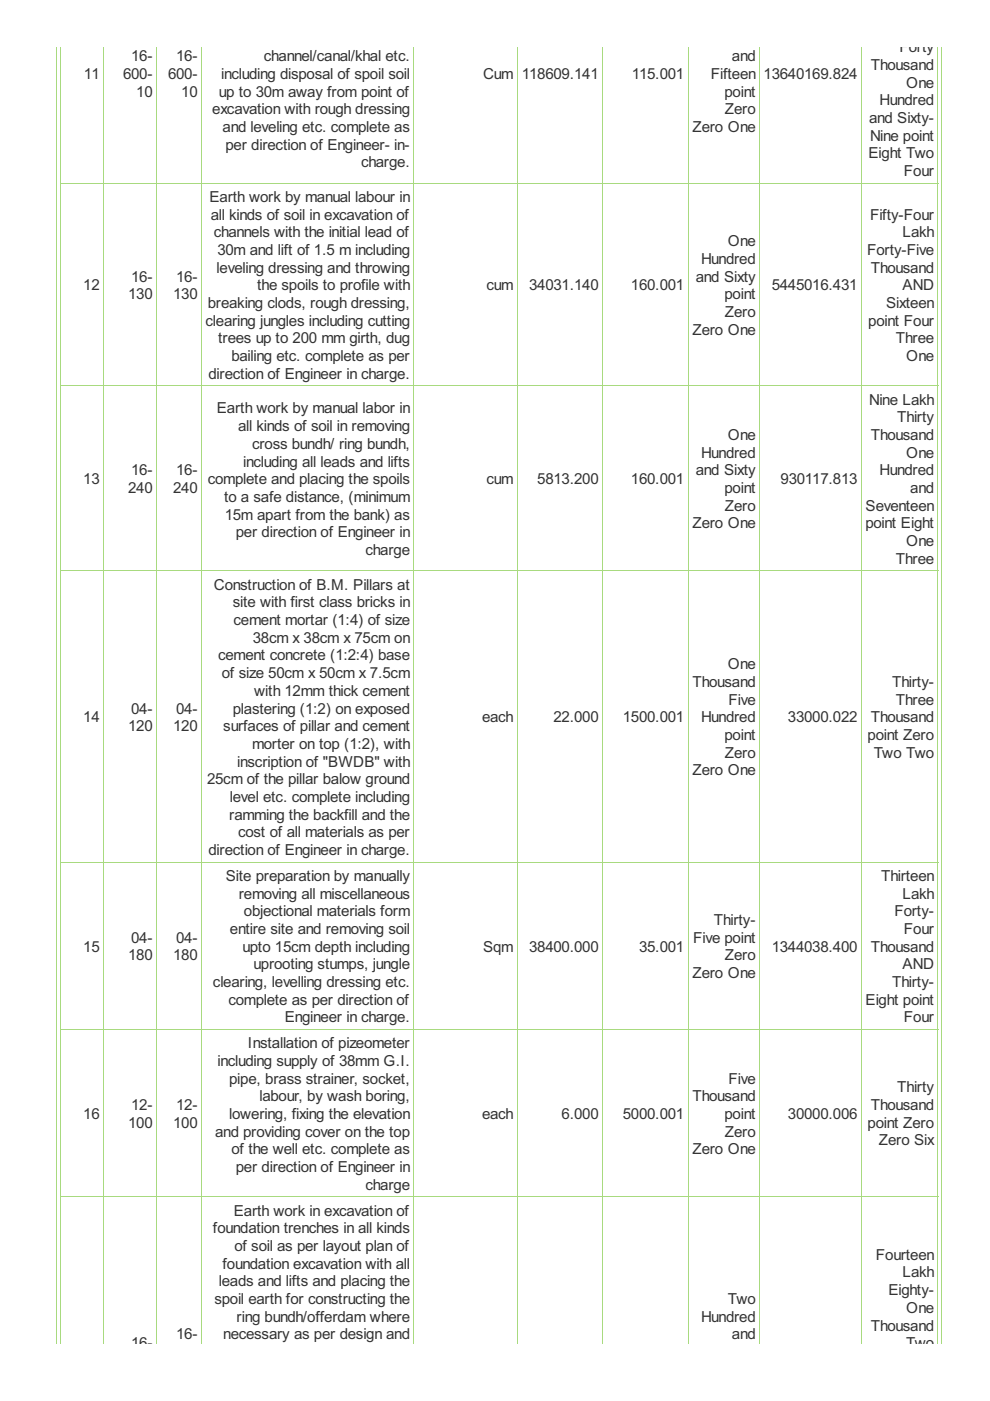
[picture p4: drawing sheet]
<svg xmlns="http://www.w3.org/2000/svg" width="210mm" height="297mm" viewBox="0 0 210 297" stroke-linecap="round" stroke-linejoin="round" font-family="sans-serif">
<defs><g id="words">
<g font-size="3.6" fill="#333">
<text x="190.7" y="11.1">Forty</text>
<text x="17.8" y="16.7">11</text>
<text x="26.1" y="16.7">600-</text>
<text x="27.8" y="13">16-</text>
<text x="35.6" y="16.7">600-</text>
<text x="37.3" y="13">16-</text>
<text x="46.9" y="16.7">including disposal of spoil soil</text>
<text x="55.9" y="13">channel/canal/khal etc.</text>
<text x="102.4" y="16.7">Cum</text>
<text x="110.6" y="16.7">118609.141</text>
<text x="133.9" y="16.7">115.001</text>
<text x="150.7" y="16.7">Fifteen</text>
<text x="155.2" y="13">and</text>
<text x="161.9" y="16.7">13640169.824</text>
<text x="184.6" y="14.8">Thousand</text>
<text x="28.9" y="20.5">10</text>
<text x="38.4" y="20.5">10</text>
<text x="46.4" y="20.5">up to 30m away from point of</text>
<text x="153.6" y="20.5">point</text>
<text x="186.5" y="22.3">Hundred</text>
<text x="192.1" y="18.6">One</text>
<text x="45" y="24.2">excavation with rough dressing</text>
<text x="47.2" y="28">and leveling etc. complete as</text>
<text x="146.8" y="28">Zero One</text>
<text x="153.7" y="24.2">Zero</text>
<text x="184.3" y="26.1">and Sixty-</text>
<text x="184.5" y="29.8">Nine point</text>
<text x="47.8" y="31.7">per direction of Engineer- in-</text>
<text x="76.6" y="35.5">charge.</text>
<text x="184.2" y="33.6">Eight Two</text>
<text x="191.7" y="37.3">Four</text>
<text x="44.4" y="42.8">Earth work by manual labour in</text>
<text x="44.7" y="46.6">all kinds of soil in excavation of</text>
<text x="184.5" y="46.6">Fifty-Four</text>
<text x="45.3" y="50.3">channels with the initial lead of</text>
<text x="154.3" y="52.2">One</text>
<text x="191.3" y="50.3">Lakh</text>
<text x="27.8" y="59.7">16-</text>
<text x="37.3" y="59.7">16-</text>
<text x="45.9" y="57.8">leveling dressing and throwing</text>
<text x="46.1" y="54.1">30m and lift of 1.5 m including</text>
<text x="147.5" y="59.7">and Sixty</text>
<text x="148.7" y="55.9">Hundred</text>
<text x="183.8" y="54.1">Forty-Five</text>
<text x="184.6" y="57.8">Thousand</text>
<text x="17.6" y="61.6">12</text>
<text x="27.2" y="63.4">130</text>
<text x="36.7" y="63.4">130</text>
<text x="44.1" y="65.3">breaking clods, rough dressing,</text>
<text x="54.5" y="61.6">the spoils to profile with</text>
<text x="103.1" y="61.6">cum</text>
<text x="112.2" y="61.6">34031.140</text>
<text x="133.8" y="61.6">160.001</text>
<text x="153.6" y="63.4">point</text>
<text x="163.6" y="61.6">5445016.431</text>
<text x="187.9" y="65.3">Sixteen</text>
<text x="191.3" y="61.6">AND</text>
<text x="43.6" y="69.1">clearing jungles including cutting</text>
<text x="146.8" y="70.9">Zero One</text>
<text x="153.7" y="67.2">Zero</text>
<text x="184.1" y="69.1">point Four</text>
<text x="46.3" y="72.8">trees up to 200 mm girth, dug</text>
<text x="49.1" y="76.6">bailing etc. complete as per</text>
<text x="189.9" y="72.8">Three</text>
<text x="192.1" y="76.6">One</text>
<text x="44.2" y="80.3">direction of Engineer in charge.</text>
<text x="46" y="87.7">Earth work by manual labor in</text>
<text x="184.3" y="85.8">Nine Lakh</text>
<text x="190.2" y="89.5">Thirty</text>
<text x="50.5" y="91.4">all kinds of soil in removing</text>
<text x="53.4" y="95.2">cross bundh/ ring bundh,</text>
<text x="154.3" y="93.3">One</text>
<text x="184.6" y="93.3">Thousand</text>
<text x="27.8" y="100.8">16-</text>
<text x="37.3" y="100.8">16-</text>
<text x="51.6" y="98.9">including all leads and lifts</text>
<text x="147.5" y="100.8">and Sixty</text>
<text x="148.7" y="97">Hundred</text>
<text x="186.5" y="100.8">Hundred</text>
<text x="192.1" y="97">One</text>
<text x="17.6" y="102.7">13</text>
<text x="27.2" y="104.5">240</text>
<text x="36.7" y="104.5">240</text>
<text x="44.1" y="102.7">complete and placing the spoils</text>
<text x="47.5" y="106.4">to a safe distance, (minimum</text>
<text x="103.1" y="102.7">cum</text>
<text x="113.9" y="102.7">5813.200</text>
<text x="133.8" y="102.7">160.001</text>
<text x="153.6" y="104.5">point</text>
<text x="165.5" y="102.7">930117.813</text>
<text x="193" y="104.5">and</text>
<text x="47.7" y="110.2">15m apart from the bank) as</text>
<text x="50" y="113.9">per direction of Engineer in</text>
<text x="146.8" y="112">Zero One</text>
<text x="153.7" y="108.3">Zero</text>
<text x="183.5" y="112">point Eight</text>
<text x="183.5" y="108.3">Seventeen</text>
<text x="77.5" y="117.7">charge</text>
<text x="189.9" y="119.6">Three</text>
<text x="192.1" y="115.8">One</text>
<text x="45.4" y="125">Construction of B.M. Pillars at</text>
<text x="49.4" y="128.8">site with first class bricks in</text>
<text x="49.5" y="132.5">cement mortar (1:4) of size</text>
<text x="53.6" y="136.3">38cm x 38cm x 75cm on</text>
<text x="46.3" y="140">cement concrete (1:2:4) base</text>
<text x="47" y="143.8">of size 50cm x 50cm x 7.5cm</text>
<text x="154.3" y="141.9">One</text>
<text x="53.9" y="147.5">with 12mm thick cement</text>
<text x="146.8" y="145.7">Thousand</text>
<text x="154.5" y="149.4">Five</text>
<text x="189.2" y="145.7">Thirty-</text>
<text x="189.9" y="149.4">Three</text>
<text x="17.6" y="153.2">14</text>
<text x="27.2" y="155">120</text>
<text x="27.8" y="151.3">04-</text>
<text x="36.7" y="155">120</text>
<text x="37.3" y="151.3">04-</text>
<text x="47.3" y="155">surfaces of pillar and cement</text>
<text x="49.4" y="151.3">plastering (1:2) on exposed</text>
<text x="102.2" y="153.2">each</text>
<text x="117.4" y="153.2">22.000</text>
<text x="132.1" y="153.2">1500.001</text>
<text x="148.7" y="153.2">Hundred</text>
<text x="167.1" y="153.2">33000.022</text>
<text x="184.6" y="153.2">Thousand</text>
<text x="53.4" y="158.8">morter on top (1:2), with</text>
<text x="153.6" y="156.9">point</text>
<text x="153.7" y="160.7">Zero</text>
<text x="183.9" y="156.9">point Zero</text>
<text x="185.2" y="160.7">Two Two</text>
<text x="43.9" y="166.3">25cm of the pillar balow ground</text>
<text x="50.3" y="162.5">inscription of &quot;BWDB&quot; with</text>
<text x="146.8" y="164.4">Zero One</text>
<text x="48.6" y="173.8">ramming the backfill and the</text>
<text x="48.8" y="170">level etc. complete including</text>
<text x="50.5" y="177.5">cost of all materials as per</text>
<text x="44.2" y="181.3">direction of Engineer in charge.</text>
<text x="47.9" y="186.8">Site preparation by manually</text>
<text x="50.6" y="190.5">removing all miscellaneous</text>
<text x="186.8" y="186.8">Thirteen</text>
<text x="191.3" y="190.5">Lakh</text>
<text x="51.7" y="194.3">objectional materials form</text>
<text x="151.3" y="196.1">Thirty-</text>
<text x="189.6" y="194.3">Forty-</text>
<text x="17.6" y="201.8">15</text>
<text x="27.2" y="203.6">180</text>
<text x="27.8" y="199.9">04-</text>
<text x="36.7" y="203.6">180</text>
<text x="37.3" y="199.9">04-</text>
<text x="48.8" y="198">entire site and removing soil</text>
<text x="51.4" y="201.8">upto 15cm depth including</text>
<text x="102.4" y="201.8">Sqm</text>
<text x="112.2" y="201.8">38400.000</text>
<text x="135.5" y="201.8">35.001</text>
<text x="147" y="199.9">Five point</text>
<text x="153.7" y="203.6">Zero</text>
<text x="163.6" y="201.8">1344038.400</text>
<text x="184.6" y="201.8">Thousand</text>
<text x="191.7" y="198">Four</text>
<text x="45.2" y="209.3">clearing, levelling dressing etc.</text>
<text x="53.8" y="205.5">uprooting stumps, jungle</text>
<text x="146.8" y="207.4">Zero One</text>
<text x="189.2" y="209.3">Thirty-</text>
<text x="191.3" y="205.5">AND</text>
<text x="48.4" y="213">complete as per direction of</text>
<text x="183.5" y="213">Eight point</text>
<text x="60.4" y="216.8">Engineer in charge.</text>
<text x="191.7" y="216.8">Four</text>
<text x="46.1" y="226">including supply of 38mm G.I.</text>
<text x="52.6" y="222.2">Installation of pizeometer</text>
<text x="48.6" y="229.7">pipe, brass strainer, socket,</text>
<text x="55" y="233.5">labour, by wash boring,</text>
<text x="146.8" y="233.5">Thousand</text>
<text x="154.5" y="229.7">Five</text>
<text x="190.2" y="231.6">Thirty</text>
<text x="17.6" y="237.2">16</text>
<text x="27.2" y="239.1">100</text>
<text x="27.8" y="235.4">12-</text>
<text x="36.7" y="239.1">100</text>
<text x="37.3" y="235.4">12-</text>
<text x="48.6" y="237.2">lowering, fixing the elevation</text>
<text x="102.2" y="237.2">each</text>
<text x="119.1" y="237.2">6.000</text>
<text x="132.1" y="237.2">5000.001</text>
<text x="153.6" y="237.2">point</text>
<text x="167.1" y="237.2">30000.006</text>
<text x="183.9" y="239.1">point Zero</text>
<text x="184.6" y="235.4">Thousand</text>
<text x="45.6" y="241">and providing cover on the top</text>
<text x="49.1" y="244.7">of the well etc. complete as</text>
<text x="146.8" y="244.7">Zero One</text>
<text x="153.7" y="241">Zero</text>
<text x="186.3" y="242.9">Zero Six</text>
<text x="50" y="248.5">per direction of Engineer in</text>
<text x="49.6" y="257.7">Earth work in excavation of</text>
<text x="77.5" y="252.2">charge</text>
<text x="45.2" y="261.5">foundation trenches in all kinds</text>
<text x="47.2" y="269">foundation excavation with all</text>
<text x="49.7" y="265.2">of soil as per layout plan of</text>
<text x="185.7" y="267.1">Fourteen</text>
<text x="46.4" y="272.7">leads and lifts and placing the</text>
<text x="188.4" y="274.6">Eighty-</text>
<text x="191.3" y="270.8">Lakh</text>
<text x="45.5" y="276.5">spoil earth for constructing the</text>
<text x="50.2" y="280.2">ring bundh/offerdam where</text>
<text x="148.7" y="280.2">Hundred</text>
<text x="154.3" y="276.5">Two</text>
<text x="192.1" y="278.3">One</text>
<text x="27.8" y="285.8">16-</text>
<text x="37.3" y="284">16-</text>
<text x="47.3" y="284">necessary as per design and</text>
<text x="155.2" y="284">and</text>
<text x="184.6" y="282.1">Thousand</text>
<text x="192.1" y="285.8">Two</text>
</g>
</g></defs>
<g fill="none" stroke="#a8da7f" stroke-width=".21">
<path d="M11.9 9.9v274.9M12.9 9.9v274.9M21.9 9.9v274.9M33.2 9.9v274.9M42.7 9.9v274.9M87.7 9.9v274.9M109.6 9.9v274.9M127.8 9.9v274.9M145.9 9.9v274.9M161 9.9v274.9M182.6 9.9v274.9M198.9 9.9v274.9"/>
<path d="M199.7 9.9v274.9M12.8 38.8h186.1M12.8 81.8h186.1M12.8 121h186.1M12.8 182.8h186.1M12.8 218.2h186.1M12.8 253.7h186.1"/>
</g>
<use href="#words"/>
</svg>
